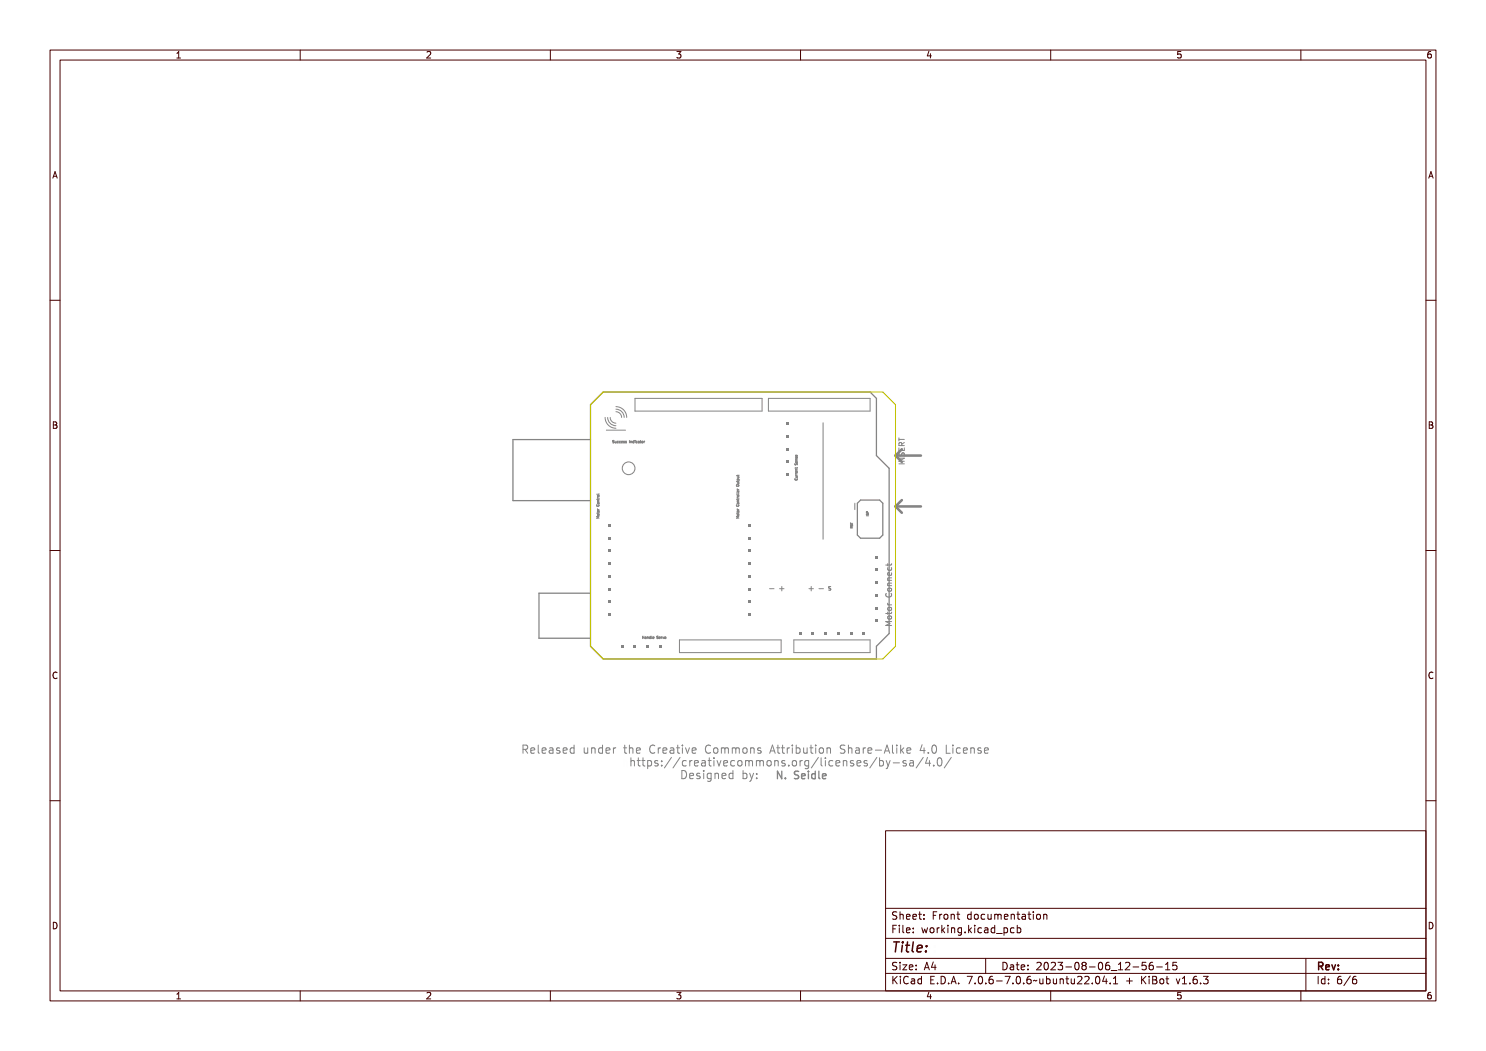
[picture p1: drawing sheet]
<svg xmlns="http://www.w3.org/2000/svg" width="297mm" height="210mm" viewBox="0 0 297 210" stroke-linecap="round" stroke-linejoin="round" font-family="sans-serif">
<defs><g id="words">
<text font-size="2.7" fill="#480000" x="178" y="190.3">Title:</text>
<g font-size="2.2" fill="#848484">
<text x="104.1" y="150.7">Released under the Creative Commons Attribution Share-Alike 4.0 License</text>
<text x="124.4" y="153.3">https://creativecommons.org/licenses/by-sa/4.0/</text>
<text x="135.8" y="155.8">Designed by:</text>
</g>
<text font-size="2" fill="#848484" x="154.9" y="155.8">N. Seidle</text>
<g font-size="2" fill="#480000">
<text x="178" y="183.7">Sheet: Front documentation</text>
<text x="178" y="186.5">File: working.kicad_pcb</text>
<text x="178" y="193.9">Size: A4</text>
<text x="178" y="196.6">KiCad E.D.A. 7.0.6-7.0.6~ubuntu22.04.1 + KiBot v1.6.3</text>
<text x="200" y="193.9">Date: 2023-08-06_12-56-15</text>
<text x="263" y="196.6">Id: 6/6</text>
<text x="263" y="193.9">Rev:</text>
</g>
<g font-size="1.7" fill="#480000">
<text x="35" y="11.7">1</text>
<text x="85" y="11.7">2</text>
<text x="135" y="11.7">3</text>
<text x="185" y="11.7">4</text>
<text x="235" y="11.7">5</text>
<text x="285" y="11.7">6</text>
<text x="10.5" y="35.7">A</text>
<text x="285.5" y="35.7">A</text>
<text x="10.5" y="85.6">B</text>
<text x="285.5" y="85.6">B</text>
<text x="10.5" y="135.7">C</text>
<text x="285.5" y="135.7">C</text>
<text x="10.5" y="185.6">D</text>
<text x="285.5" y="185.6">D</text>
<text x="35" y="199.7">1</text>
<text x="85" y="199.7">2</text>
<text x="135" y="199.7">3</text>
<text x="185" y="199.7">4</text>
<text x="235" y="199.7">5</text>
<text x="285" y="199.7">6</text>
</g>
<g font-size="1.6" fill="#848484">
<text x="153.5" y="118.2">- +</text>
<text x="161.3" y="118.2">+ -</text>
</g>
<text font-size="1" fill="#848484" x="165.4" y="118">S</text>
<g font-size=".7" fill="#848484">
<text x="122.3" y="88.5">Success Indicator</text>
<text x="119.8" y="103.7" transform="rotate(-90 119.8 103.7)">Motor Control</text>
<text x="147.7" y="103.7" transform="rotate(-90 147.7 103.7)">Motor Controller Output</text>
<text x="128.6" y="127.6">Handle Servo</text>
</g>
</g></defs>
<path d="M155 154.3h.2l.5 1.2v-1.2h.2v1.5h-.2l-.5-1.2v1.2h-.2zM156.5 155.5h.3v.3h-.3zM158.8 154.4l.5-.1 .2 .1v.2a.32 .32 0 0 0-.5-.1 .32 .32 0 0 0-.1 .4 .5 .5 0 0 1 .7 .6 .5 .5 0 0 1-.9 .3l-.1-.3a.35 .35 0 0 0 .5 .2 .35 .35 0 0 0 .1-.5 .47 .47 0 0 1-.5-.2 .47 .47 0 0 1 .1-.6zM160 154.8a.49 .49 0 0 1 .6-.1 .49 .49 0 0 1 .2 .6h-.8a.42 .42 0 0 0 .3 .4 .42 .42 0 0 0 .5-.1 .48 .48 0 0 1-.5 .2 .48 .48 0 0 1-.4-.2zM160.1 154.9l.4-.1 .1 .4h-.6zM161.2 154.7h.4v1h.4v.1h-.9v-.1h.4v-.9h-.3zM161.5 154.3h.1v.2h-.1zM162.4 154.8l.3-.1 .3 .1v-.5h.2v1.5h-.2v-.1a.46 .46 0 0 1-.7 0 .46 .46 0 0 1 0-.6zM162.5 154.9h.1a.4 .4 0 0 1 .4 .4 .4 .4 0 0 1-.4 .4l-.1-.3zM163.5 154.3h.5v1.2l.4 .1v.2l-.5-.1-.1-1.3h-.3zM164.8 154.8a.49 .49 0 0 1 .6-.1 .49 .49 0 0 1 .3 .6h-.8a.42 .42 0 0 0 .2 .4 .42 .42 0 0 0 .5-.1 .48 .48 0 0 1-.4 .2 .48 .48 0 0 1-.5-.2zM165 154.9l.3-.1 .2 .4h-.6z" fill="none" stroke="#848484" stroke-width=".27"/>
<g fill="none" stroke="#848484" stroke-width=".2">
<path d="M119.3 98.8l.5-.1v.2l-.5 .1zM119.4 99.9l.1 .1 .3-.1v.1l-.4 .2zM119.5 99.5l.3 .2h-.4zM122.4 88h.2l-.2 .1a.17 .17 0 0 1 .3 .1 .17 .17 0 0 1-.1 .2 .17 .17 0 0 1-.2 0l.2-.1-.2-.1zM122.8 88.1l.1 .3 .1-.3v.4h-.2zM123.2 88.2l.2-.1-.2 .2 .2 .2-.2-.1zM123.6 88.2l.2-.1-.2 .2 .2 .2-.2-.1zM124 88.2h.2v.1h-.2l.2 .1v.1a.19 .19 0 0 1-.3-.1 .19 .19 0 0 1 .1-.2zM124 88.2l.2 .1zM124.4 88.1h.2l-.2 .1 .2 .1-.1 .2h-.2l.2-.1zM124.8 88.1h.2l-.2 .1 .2 .1-.1 .2h-.2l.2-.1zM125.5 88h.3v.5h-.3z"/>
<path d="M125.9 88.1h.2l.1 .4-.2-.3-.1 .3zM126.3 88.2h.2l.1-.2v.5l-.3-.1zM126.7 88.1h.1l.2 .4h-.3l.1-.1zM126.8 88h.1M127.1 88.2l.2-.1-.2 .2 .2 .2-.2-.1zM127.5 88.1l.2 .1v.3h-.2v-.2l.2-.1zM127.9 88l.2 .1-.1 .1 .1 .3-.2-.1zM128.7 88.1h.2l-.1 .1-.1 .3zM147.2 98.8l.5-.1v.2l-.4 .1zM147.2 98.5l.5-.2v.2l-.4 .1zM147.3 96.9h.4l-.3 .1zM147.3 96.8h.4a.21 .21 0 0 1-.2 .3 .21 .21 0 0 1-.2-.3z"/>
<path d="M147.4 99.9v.1l.3-.1v.1l-.3 .2zM147.4 96v.1l.3-.1v.1l-.3 .2zM147.4 94.8v.1l.3-.1v.1l-.3 .2zM147.4 96.4h.3v.2h-.3l.3-.1zM147.4 95.2h.3v.2l-.3 .1 .3-.2zM147.4 99.5l.3 .2h-.3zM147.4 97.5l.3 .3h-.3zM147.4 97.9h.2v.3l.1-.3v.1a.18 .18 0 0 1-.1 .2 .18 .18 0 0 1-.2-.3zM147.4 95.6h.3v.2l.2 .1h-.5zM147.5 98v.2zM158.9 92.6l.1 .3 .1-.2M158.9 95.6a.22 .22 0 0 0 .2 .3 .22 .22 0 0 0 .2-.3"/>
<path d="M159 95.8a.17 .17 0 0 0 .2 .2 .17 .17 0 0 0 .1-.2 .22 .22 0 0 1-.1 .3 .22 .22 0 0 1-.2-.3zM159 92.7l.1 .2a.17 .17 0 0 1 .1-.2 .17 .17 0 0 1 .2 0 .17 .17 0 0 1-.1 .2v-.2a.17 .17 0 0 1-.2 .2 .17 .17 0 0 1-.1-.2zM159 92.4l.1-.2 .1 .2M159 95.2h.4M159 95h.4M159 94.8l.1 .2M159 93.4v.2M159 94.5l.1 .2M159 94.7h.4M159 94h.4M159 92.4h.1M159 92h.4"/>
<path d="M159.1 91.4v.2l.2-.2v.2M159.1 92.4h.2M159.1 92h.1M159.1 93.4v.2l.3-.2v.2l-.3 .1zM159.1 95.4h.3v.2l-.3 .1 .3-.2zM159.1 95l.3 .2h-.3zM159.1 94.6l.3 .2h-.3zM159.1 91.5l.1 .2 .2-.2v.3l-.1-.3-.2 .2zM159.1 93.9l.3-.1-.3 .2 .3 .1h-.3zM159.1 91.9h.3l-.3 .1 .3 .1h-.3zM159.1 94.2h.2v.3v-.3l.1 .1a.18 .18 0 0 1-.2 .2 .18 .18 0 0 1-.1-.3zM159.1 92.3l.2-.1v.3v-.2h.1a.18 .18 0 0 1-.2 .3 .18 .18 0 0 1-.1-.3z"/>
<path d="M159.1 91.1h.2v.2v-.2l.1 .1a.18 .18 0 0 1-.2 .2 .18 .18 0 0 1-.1-.3zM159.1 94.3l.1 .1zM159.1 92.3l.1 .2zM159.1 91.2l.1 .1zM159.1 92.7h.1M159.2 92.6l-.1 .1M159.2 92.6l.1 .1M159.2 92.6h.1M159.3 95.2h.1M159.3 91v.2h-.2v-.2l.1 .2M159.3 92.2l.1 .2M159.3 94.2v.2h-.2v-.2l.1 .2"/>
<path d="M159.3 95.2v.2h-.3M159.3 92.7h.1M159.4 92.7l-.1 .2M159.4 93.4l-.5 .1M159.4 91.8h-.3v.2M159.4 93.8h-.3v.2M159.4 92.4h-.1M179.7 92.7h1M179.7 91.6h1l-1 .6h1M179.7 89.5v.5h1v-.5M179.7 87.5v.6M179.7 87.8h1"/>
<path d="M179.7 90.5l.1 .5h.3l.2-.4 .2-.1 .2 .2v.4M179.8 92.3h.2v.3h.8v-.3h.1v.6h-.1v-.2h-.8v.2h-.2zM179.8 91.4h1.1v.2l-.9 .4h.9v.1h-1.1v-.2l.9-.3h-.9zM179.8 89.7h.2v.5h.3v-.5h.1v.5h.4v-.5h.1v.6h-1.1zM179.8 87.9h.2v.3h.9v.2h-.9v.3h-.2zM179.9 90.6l.1 .1a.2 .2 0 0 0 0 .3 .2 .2 0 0 0 .3-.1 .33 .33 0 0 1 .3-.3 .33 .33 0 0 1 .3 .2 .33 .33 0 0 1-.2 .4v-.1a.25 .25 0 0 0 .1-.3 .25 .25 0 0 0-.4-.1 .25 .25 0 0 0 0 .4 .34 .34 0 0 1-.5 0 .34 .34 0 0 1 0-.5zM179.9 88.9h.3l.2 .2 .5-.4v.2l-.5 .3v.2h.5v.1h-1.1zM180 89.1h.3v.3h-.3zM180.2 89.7v.3M180.2 89v-.5h-.4l-.1 .5h1M180.7 88.4l-.5 .4M119.3 103.4h.5h-.4l.2 .1-.2 .1 .4 .1h-.5l.3-.2z"/>
<path d="M119.3 101h.1a.18 .18 0 0 0 .2 .3 .17 .17 0 0 0 .1-.3 .22 .22 0 0 1-.2 .4 .22 .22 0 0 1-.2-.4zM119.4 102.6l.1 .2 .3-.2v.2l-.4 .1zM119.5 101.8l.3 .3h-.4zM119.5 100.3h.3l-.3 .1 .3 .1h-.4zM147.3 103.4h.4h-.4l.3 .1-.3 .1 .4 .1h-.4l.2-.2zM147.3 101a.18 .18 0 0 0 .2 .3 .18 .18 0 0 0 .2-.3 .22 .22 0 0 1-.2 .4 .22 .22 0 0 1-.2-.4zM147.4 102.6v.2l.3-.2v.2l-.3 .1zM147.4 101.8l.3 .3h-.3zM147.4 100.3h.3l-.3 .1 .3 .1h-.3zM163.7 117.6h.9M170 104.5v.2M170 104.6h.4"/>
<path d="M170 104.8l.1 .3M170 104.6l.5 .2h-.4l-.1 .1zM170.1 105l.1 .2a.16 .16 0 0 1 .2-.2 .16 .16 0 0 1 .1 .2l-.2-.2a.16 .16 0 0 1-.1 .3 .16 .16 0 0 1-.1-.3zM170.1 105.1h.1M170.1 105.4l.4-.1-.2 .2 .2 .1h-.5zM170.1 105.1l.2-.3 .1 .3M170.1 105.4l.1 .1h-.1zM170.2 105.3h-.2v.2h.4M170.2 105.3h.1M170.2 105.3v.2M170.4 105.2l-.2 .2M173.2 103.1h.4"/>
<path d="M173.2 102.6v.3l.3-.3M173.2 102.3v.2h.4M173.2 102.2v.1M173.2 102.2l.2 .1v.2M173.2 102.9h.4v.3h-.4zM173.2 102.6l.2 .2a.16 .16 0 0 1 .1-.2 .16 .16 0 0 1 .1 .2l-.1-.2a.16 .16 0 0 1-.2 .2 .16 .16 0 0 1-.1-.2zM173.3 102.3l.1-.1 .2 .3h-.4zM173.3 102.3l.1 .1h-.1zM173.5 102.6h.1M173.5 102.6l.1 .3M177.1 118.6a.52 .52 0 0 0 .5 .7 .52 .52 0 0 0 .5-.7M177.2 118.9h.2a.4 .4 0 0 0 .4 .5 .4 .4 0 0 0 .3-.5h.2a.55 .55 0 0 1-.5 .7 .55 .55 0 0 1-.6-.7z"/>
<path d="M177.4 112.6v.5M177.4 117h.8M177.4 116h.8M177.5 113.4l-.1 .3 .2 .3 .5-.1v-.5M177.5 113.3h.1v.3h.5l.2-.3v.3l-.1 .1-.6 .1-.1 .2v-.2h-.3v-.2h.3zM177.5 117.6h.6v.4l-.6 .1-.1-.2zM177.5 114.2h.2a.31 .31 0 0 0 0 .4 .31 .31 0 0 0 .4 0 .31 .31 0 0 0 .1-.4h.1a.44 .44 0 0 1-.4 .7 .44 .44 0 0 1-.4-.7zM177.6 117.1l.7-.1v.2h-.6l-.1 .1 .2 .2h.5v.2h-.8l.1-.2-.1-.1zM177.6 116.2l.7-.1v.1h-.6l-.1 .2 .2 .2h.5v.1h-.8l.1-.1-.1-.2zM177.6 115.2l.4-.1v.6a.33 .33 0 0 0 .3-.2 .33 .33 0 0 0-.1-.4 .43 .43 0 0 1 0 .7 .43 .43 0 0 1-.6 0 .43 .43 0 0 1 0-.6zM177.7 115.3h.1v.4l-.2-.1zM177.7 118.1l.5 .1a.29 .29 0 0 1-.3 .3 .29 .29 0 0 1-.2-.4z"/>
<path d="M178.1 114.5l.1 .3-.2 .2-.5-.1v-.4l.2-.1 .1 .6M178.2 115.5h-.7v.5M178.2 116.5l-.7 .1v.4M178.2 112.6l-.2 .3h-1M128.6 127.1l.1 .2h.2v-.2v.5v-.2h-.2l-.1 .2zM129 127.2l.3 .1v.3h-.3v-.2h.2zM129.4 127.2l.3 .1v.3l-.1-.3-.2 .3zM129.8 127.3h.2l.1-.2v.5h-.3zM130.2 127.1h.1l.2 .5h-.2zM130.6 127.3h.2l.1 .1h-.3l.3 .1-.1 .1a.19 .19 0 0 1-.2-.1 .19 .19 0 0 1 0-.2zM130.7 127.3l.1 .1zM131.4 127.1h.2l-.2 .2a.17 .17 0 0 1 .2 0 .17 .17 0 0 1 0 .3 .17 .17 0 0 1-.2-.1h.2l-.2-.2z"/>
<path d="M131.8 127.3h.2l.1 .1h-.3l.2 .1v.1a.19 .19 0 0 1-.3-.1 .19 .19 0 0 1 .1-.2zM131.8 127.3l.2 .1zM132.2 127.2h.3l-.2 .1v.3zM132.5 127.2l.2 .3 .1-.3-.1 .4zM177.2 124.5h1.1v.1h-1l.6 .2v.1l-.6 .2h1v.2h-1.1v-.2l.6-.2-.6-.2zM177.4 120.5l.2 .4M177.4 122.3v.5M177.4 120.9h.8M177.5 122.7h.1v.3h.5l.2-.3v.3l-.1 .1h-.6l-.1 .3v-.3h-.3v-.1h.3zM177.5 120.7h.2a.28 .28 0 0 0-.1 .3 .28 .28 0 0 0 .3 .2h.4v.1h-.8v-.1h.2l-.2-.2zM177.5 123.1h.6v.5h-.6l-.1-.1zM177.5 121.4h.6v.5h-.6l-.1-.1z"/>
<path d="M177.7 123.8h.5a.29 .29 0 0 1-.3 .3 .29 .29 0 0 1-.2-.3zM177.7 121.9h.5a.29 .29 0 0 1-.3 .4 .29 .29 0 0 1-.2-.4zM178.2 124.2h-1.2l.9 .4-.9 .4h1.2M178.2 122.3l-.2 .3h-1M104.2 149.1a.8 .8 0 0 1 1 .3v.3l-.3 .3 .5 .7h-.3l-.2-.5-.3-.1h-.2v.6h-.2zM104.4 149.3h.2a.29 .29 0 0 1 .4 .3 .29 .29 0 0 1-.3 .3h-.3zM105.6 149.7a.53 .53 0 0 1 .7-.1 .53 .53 0 0 1 .2 .6h-.8a.46 .46 0 0 0 .3 .4 .46 .46 0 0 0 .5-.1v.2a.66 .66 0 0 1-.9-.1 .66 .66 0 0 1 0-.9zM105.8 149.8l.4-.1 .2 .3h-.7zM106.8 149.1h.6v1.3l.4 .2v.1l-.5-.1-.1-1.4h-.4zM108.3 149.7a.53 .53 0 0 1 .6-.1 .53 .53 0 0 1 .3 .6h-.9a.46 .46 0 0 0 .3 .4 .46 .46 0 0 0 .5-.1v.2a.66 .66 0 0 1-.9-.1 .66 .66 0 0 1 .1-.9zM108.4 149.8l.4-.1 .2 .3h-.7zM109.5 149.6l.2-.1a.49 .49 0 0 1 .7 .5v.7h-.2v-.2a.42 .42 0 0 1-.5 .3 .42 .42 0 0 1-.2-.6 .42 .42 0 0 1 .5-.2h.2a.38 .38 0 0 0-.3-.4 .38 .38 0 0 0-.4 .2z"/>
<path d="M109.7 150.2l.5-.1a.34 .34 0 0 1-.1 .4 .34 .34 0 0 1-.4 0zM111 149.6l.5-.1 .1 .1v.1a.27 .27 0 0 0-.4 0 .27 .27 0 0 0-.1 .3 .41 .41 0 0 1 .6 .3 .41 .41 0 0 1-.5 .5l-.4-.1v-.2a.33 .33 0 0 0 .4 .1 .33 .33 0 0 0 .2-.3 .46 .46 0 0 1-.4-.2 .46 .46 0 0 1 0-.5zM112.2 149.7a.53 .53 0 0 1 .7-.1 .53 .53 0 0 1 .2 .6h-.8a.46 .46 0 0 0 .3 .4 .46 .46 0 0 0 .5-.1v.2a.66 .66 0 0 1-.9-.1 .66 .66 0 0 1 0-.9zM112.4 149.8l.3-.1 .2 .3h-.6zM113.5 149.7l.3-.2 .4 .2v-.6h.1v1.6h-.1v-.1a.5 .5 0 0 1-.7 0 .5 .5 0 0 1-.1-.7zM113.6 149.8l.1-.1a.43 .43 0 0 1 .5 .4 .43 .43 0 0 1-.5 .5l-.1-.3zM116.1 149.5h.2v.9l.2 .2 .3-.2v-.9h.2v1.2h-.2v-.2a.38 .38 0 0 1-.5 .2 .38 .38 0 0 1-.2-.4zM117.4 149.5h.2v.2a.39 .39 0 0 1 .5-.2 .39 .39 0 0 1 .2 .5v.7h-.2v-.9l-.2-.1-.3 .2v.8h-.2zM118.7 149.7l.4-.2 .3 .2v-.6h.2v1.6h-.2v-.1a.5 .5 0 0 1-.7 0 .5 .5 0 0 1-.1-.7zM118.9 149.8l.1-.1a.43 .43 0 0 1 .4 .4 .43 .43 0 0 1-.4 .5l-.2-.3zM120.1 149.7a.53 .53 0 0 1 .6-.1 .53 .53 0 0 1 .3 .6h-.9a.46 .46 0 0 0 .3 .4 .46 .46 0 0 0 .5-.1v.2a.66 .66 0 0 1-.8-.1 .66 .66 0 0 1 0-.9zM120.3 149.8l.3-.1 .2 .3h-.7z"/>
<path d="M121.5 149.5h.2v.3a.33 .33 0 0 1 .3-.3 .33 .33 0 0 1 .3 .3 .39 .39 0 0 0-.4-.1 .39 .39 0 0 0-.2 .4v.6h-.2zM124.2 149.2h.2v.3h.4v.2h-.4v.7l.4 .2v.1h-.2a.33 .33 0 0 1-.4-.4v-.6h-.3v-.2h.3zM124.6 151.6h.2v.6a.39 .39 0 0 1 .5-.1 .39 .39 0 0 1 .2 .4v.8h-.2v-.9l-.2-.2-.3 .2v.9h-.2zM125.3 149.1h.2v.6a.39 .39 0 0 1 .4-.2 .39 .39 0 0 1 .3 .5v.7h-.2v-.9l-.3-.1-.2 .2v.8h-.2zM126.1 151.7h.2v.4h.5v.1h-.5l.1 .8 .4 .1v.2h-.3a.33 .33 0 0 1-.4-.4v-.7h-.3v-.1h.3zM126.6 149.7a.53 .53 0 0 1 .7-.1 .53 .53 0 0 1 .2 .6h-.8a.46 .46 0 0 0 .3 .4 .46 .46 0 0 0 .5-.1v.2a.66 .66 0 0 1-.9-.1 .66 .66 0 0 1 0-.9zM126.8 149.8l.4-.1 .1 .3h-.6zM127.5 151.7h.2v.4h.4v.1h-.4v.9h.4v.2h-.2a.33 .33 0 0 1-.4-.4v-.7h-.4v-.1h.4zM128.5 152.1h.2v.1a.5 .5 0 0 1 .7 0 .5 .5 0 0 1 .1 .7 .42 .42 0 0 1-.3 .4 .42 .42 0 0 1-.5-.2v.6h-.2zM128.9 152.2a.43 .43 0 0 1 .4 .5 .43 .43 0 0 1-.4 .4l-.2-.4zM129.3 149.3a.44 .44 0 0 1 .5-.2 .44 .44 0 0 1 .3 .3 .47 .47 0 0 0-.6 0 .47 .47 0 0 0-.1 .5 .47 .47 0 0 0 .1 .6 .47 .47 0 0 0 .6-.1 .47 .47 0 0 1-.5 .4 .47 .47 0 0 1-.4-.4v-.7zM130 152.1h.5h.2l-.1 .2a.27 .27 0 0 0-.4-.1 .27 .27 0 0 0-.1 .3 .41 .41 0 0 1 .6 .3 .41 .41 0 0 1-.5 .5l-.4-.1v-.2a.33 .33 0 0 0 .4 .1 .33 .33 0 0 0 .3-.3 .46 .46 0 0 1-.5-.2 .46 .46 0 0 1 0-.5z"/>
<path d="M130.7 149.5h.2v.3a.33 .33 0 0 1 .3-.3 .33 .33 0 0 1 .3 .3 .39 .39 0 0 0-.4-.1 .39 .39 0 0 0-.2 .4v.6h-.2zM131.5 152.1h.2v.4h-.2zM131.5 152.9h.2v.4h-.2zM131.9 149.7a.53 .53 0 0 1 .6-.1 .53 .53 0 0 1 .3 .6h-.9a.46 .46 0 0 0 .4 .4 .46 .46 0 0 0 .5-.1v.2a.66 .66 0 0 1-.9-.1 .66 .66 0 0 1 0-.9zM132.1 149.8l.3-.1 .2 .3h-.6zM133.2 149.6l.2-.1a.49 .49 0 0 1 .7 .5v.7h-.2v-.2a.42 .42 0 0 1-.6 .3 .42 .42 0 0 1-.2-.6 .42 .42 0 0 1 .5-.2h.3a.38 .38 0 0 0-.3-.4 .38 .38 0 0 0-.4 .2zM133.2 151.7h.2l-.8 1.8h-.2zM133.4 150.2l.5-.1a.34 .34 0 0 1-.2 .4 .34 .34 0 0 1-.4 0zM134.5 151.7h.2l-.8 1.8h-.2zM134.7 149.2h.2v.3h.4v.2h-.4v.7l.4 .2v.1h-.2a.33 .33 0 0 1-.4-.4v-.6h-.3v-.2h.3zM135.2 152.2a.42 .42 0 0 1 .5-.2 .42 .42 0 0 1 .3 .3 .43 .43 0 0 0-.6 .1 .43 .43 0 0 0 0 .6 .43 .43 0 0 0 .6 0 .44 .44 0 0 1-.4 .3 .44 .44 0 0 1-.5-.3v-.5zM135.8 149.5h.5v1.1h.4v.1h-1v-.1h.4v-.9h-.3z"/>
<path d="M135.9 154.2a.82 .82 0 0 1 1.1 .8 .82 .82 0 0 1-1.1 .8zM136.1 149.1h.2v.2h-.2zM136.2 154.4a.62 .62 0 0 1 .6 .6 .62 .62 0 0 1-.6 .6zM136.6 152.1h.2v.2a.33 .33 0 0 1 .3-.3 .33 .33 0 0 1 .3 .3 .39 .39 0 0 0-.4 0 .39 .39 0 0 0-.2 .4v.6h-.2zM137 149.5h.2l.3 1 .4-1h.2l-.5 1.2h-.2zM137.4 154.8a.53 .53 0 0 1 .6-.2 .53 .53 0 0 1 .3 .7h-.9a.46 .46 0 0 0 .3 .4 .46 .46 0 0 0 .6-.1v.1a.66 .66 0 0 1-.9-.1 .66 .66 0 0 1 0-.8zM137.6 154.8h.3l.2 .3h-.6zM137.8 152.2a.53 .53 0 0 1 .6-.1 .53 .53 0 0 1 .3 .6h-.9a.46 .46 0 0 0 .3 .4 .46 .46 0 0 0 .5-.1v.2a.66 .66 0 0 1-.8-.1 .66 .66 0 0 1 0-.9zM137.9 152.3l.4-.1 .2 .4h-.7zM138.5 149.7a.53 .53 0 0 1 .6-.1 .53 .53 0 0 1 .3 .6h-.9a.46 .46 0 0 0 .3 .4 .46 .46 0 0 0 .5-.1v.2a.66 .66 0 0 1-.9-.1 .66 .66 0 0 1 .1-.9zM138.6 149.8l.4-.1 .2 .3h-.7zM138.8 154.7l.5-.1 .2 .1-.1 .1a.27 .27 0 0 0-.4-.1 .27 .27 0 0 0-.1 .3 .41 .41 0 0 1 .6 .3 .41 .41 0 0 1-.5 .5h-.3v-.2a.33 .33 0 0 0 .3 .1 .33 .33 0 0 0 .3-.3 .46 .46 0 0 1-.5-.2 .46 .46 0 0 1 0-.5z"/>
<path d="M139 152.1h.2a.49 .49 0 0 1 .7 .5v.7h-.2v-.2a.42 .42 0 0 1-.5 .2 .42 .42 0 0 1-.2-.5 .42 .42 0 0 1 .5-.3h.2a.38 .38 0 0 0-.2-.3 .38 .38 0 0 0-.5 .1zM139.2 152.7h.5a.34 .34 0 0 1-.1 .4 .34 .34 0 0 1-.4-.1zM140 154.6h.5v1h.4v.2h-1v-.2h.4v-.8h-.3zM140.3 154.1h.2v.3h-.2zM140.6 151.7h.2v.4h.4v.1h-.4v.9h.4v.2h-.2a.33 .33 0 0 1-.4-.4v-.7h-.3v-.1h.3zM141.1 149.3a.44 .44 0 0 1 .5-.2 .44 .44 0 0 1 .3 .3 .47 .47 0 0 0-.6 0 .47 .47 0 0 0-.1 .5 .47 .47 0 0 0 .1 .6 .47 .47 0 0 0 .6-.1 .47 .47 0 0 1-.4 .4 .47 .47 0 0 1-.5-.4v-.7zM141.3 154.8l.3-.2 .4 .2v-.2h.2v1.1a.54 .54 0 0 1-.3 .5 .54 .54 0 0 1-.6 0v-.2a.4 .4 0 0 0 .5 .1 .4 .4 0 0 0 .2-.5 .49 .49 0 0 1-.7 .1 .49 .49 0 0 1-.1-.7zM141.5 154.9l.1-.1a.42 .42 0 0 1 .4 .4 .42 .42 0 0 1-.4 .4l-.2-.2zM141.7 152.1h.5v1h.4v.2h-1v-.2h.4v-.9h-.3zM142 151.6h.2v.3h-.2zM142.4 149.7a.57 .57 0 0 1 .9 .4 .57 .57 0 0 1-.9 .5l-.1-.5zM142.5 149.8l.1-.1a.43 .43 0 0 1 .5 .4 .43 .43 0 0 1-.5 .5l-.1-.3z"/>
<path d="M142.6 154.6h.2v.2a.39 .39 0 0 1 .4-.2 .39 .39 0 0 1 .3 .5v.7h-.2l-.1-1-.4 .1v.9h-.2zM142.9 152.1h.2l.3 1 .3-1h.3l-.5 1.2h-.2zM143.5 149.5l.2 .1 .3-.1 .1 .1 .4-.1 .1 1.2h-.1l-.1-.9-.1-.1-.1 .1v.9h-.2v-.9l-.1-.1-.2 .1v.9h-.2zM144 154.8a.53 .53 0 0 1 .6-.2 .53 .53 0 0 1 .3 .7h-.9a.46 .46 0 0 0 .3 .4 .46 .46 0 0 0 .5-.1v.1a.66 .66 0 0 1-.9-.1 .66 .66 0 0 1 .1-.8zM144.1 154.8h.4l.2 .3h-.7zM144.3 152.2a.53 .53 0 0 1 .7-.1 .53 .53 0 0 1 .2 .6h-.8a.46 .46 0 0 0 .3 .4 .46 .46 0 0 0 .5-.1v.2a.66 .66 0 0 1-.9-.1 .66 .66 0 0 1 0-.9zM144.5 152.3l.4-.1 .1 .4h-.6zM144.9 149.5l.1 .1 .3-.1 .2 .1 .3-.1 .1 1.2h-.1v-.9l-.2-.1-.1 .1v.9h-.2v-.9l-.1-.1-.2 .1v.9h-.1zM145.2 154.7l.4-.1 .3 .2v-.7h.2v1.7h-.2v-.1a.5 .5 0 0 1-.7 0 .5 .5 0 0 1-.1-.7zM145.4 154.9l.1-.1a.43 .43 0 0 1 .4 .4 .43 .43 0 0 1-.4 .4l-.2-.2zM145.7 152.2a.42 .42 0 0 1 .5-.2 .42 .42 0 0 1 .3 .3 .43 .43 0 0 0-.6 .1 .43 .43 0 0 0 0 .6 .43 .43 0 0 0 .6 0 .44 .44 0 0 1-.4 .3 .44 .44 0 0 1-.5-.3v-.5zM146.3 149.7a.57 .57 0 0 1 .9 .4 .57 .57 0 0 1-.9 .5l-.1-.5z"/>
<path d="M146.5 149.8l.1-.1a.43 .43 0 0 1 .4 .4 .43 .43 0 0 1-.4 .5l-.2-.3zM147 152.2a.57 .57 0 0 1 .9 .5 .57 .57 0 0 1-.9 .4l-.2-.4zM147.1 152.3l.1-.1a.43 .43 0 0 1 .4 .5 .43 .43 0 0 1-.4 .4l-.1-.2zM147.6 149.5h.2v.2a.39 .39 0 0 1 .4-.2 .39 .39 0 0 1 .3 .5v.7h-.2v-.9l-.2-.1-.3 .2v.8h-.2zM147.8 154.1h.2v.7a.58 .58 0 0 1 .9 .3 .58 .58 0 0 1-.7 .7l-.2-.1v.1h-.2zM148.1 154.9l.1-.1a.43 .43 0 0 1 .4 .4 .43 .43 0 0 1-.4 .4l-.2-.2zM148.1 152.1l.2 .1 .3-.1 .1 .1 .4-.1 .1 1.2h-.2v-.9l-.1-.2-.1 .2-.1 .9h-.1v-.9l-.2-.2-.1 .2v.9h-.2zM149 149.6l.5-.1 .2 .1-.1 .1a.27 .27 0 0 0-.3 0 .27 .27 0 0 0-.1 .3 .41 .41 0 0 1 .5 .3 .41 .41 0 0 1-.4 .5l-.4-.1v-.2a.33 .33 0 0 0 .4 .1 .33 .33 0 0 0 .2-.3 .46 .46 0 0 1-.5-.2 .46 .46 0 0 1 0-.5zM149 154.6h.2l.4 .9 .3-.9h.3l-.4 .8a.74 .74 0 0 1-.7 .9l.4-.5zM149.4 152.1l.2 .1 .3-.1 .1 .1 .4-.1 .1 1.2h-.2v-.9l-.1-.2-.1 .2v.9h-.2v-.9l-.2-.2-.1 .2v.9h-.2zM150.8 154.7h.2v.3h-.2zM150.8 155.5h.2v.3h-.2z"/>
<path d="M150.9 152.2a.57 .57 0 0 1 .9 .5 .57 .57 0 0 1-.9 .4l-.1-.4zM151.1 152.3v-.1a.43 .43 0 0 1 .5 .5 .43 .43 0 0 1-.5 .4l-.1-.2zM151.8 149.1h.3l.5 1.6h-.2l-.2-.4h-.5l-.1 .4h-.3zM152 149.3l.2 .8h-.5zM152.1 152.1h.2v.1a.39 .39 0 0 1 .5-.1 .39 .39 0 0 1 .3 .4v.8h-.2l-.1-.9-.2-.2-.2 .2-.1 .9h-.2zM153.1 149.2h.2v.3h.4v.2h-.4v.8l.4 .1v.1h-.2a.33 .33 0 0 1-.4-.4v-.6h-.3v-.2h.3zM153.6 152.1h.5h.2l-.1 .2a.27 .27 0 0 0-.3-.1 .27 .27 0 0 0-.2 .3 .41 .41 0 0 1 .6 .3 .41 .41 0 0 1-.4 .5l-.4-.1v-.2a.33 .33 0 0 0 .4 .1 .33 .33 0 0 0 .2-.3 .46 .46 0 0 1-.5-.2 .46 .46 0 0 1 0-.5zM154.4 149.2h.2v.3h.4v.2h-.4v.8l.4 .1v.1h-.2a.33 .33 0 0 1-.4-.4v-.6h-.3v-.2h.3zM155.1 152.9h.2v.4h-.2zM155.6 149.5h.2v.3a.33 .33 0 0 1 .4-.3 .33 .33 0 0 1 .3 .3 .39 .39 0 0 0-.5-.1 .39 .39 0 0 0-.2 .4v.6h-.2zM156.1 152.2a.57 .57 0 0 1 1 .5 .57 .57 0 0 1-1 .4l-.1-.4zM156.3 152.3l.1-.1a.43 .43 0 0 1 .4 .5 .43 .43 0 0 1-.4 .4l-.2-.2z"/>
<path d="M156.8 149.5h.5v1.1h.4v.1h-1v-.1h.4v-.9h-.3zM157.1 149.1h.2v.2h-.2zM157.6 152.1h.2v.2a.33 .33 0 0 1 .3-.3 .33 .33 0 0 1 .3 .3 .39 .39 0 0 0-.4 0 .39 .39 0 0 0-.2 .4v.6h-.2zM158.1 149.1h.2v.6a.58 .58 0 0 1 .8 .4 .58 .58 0 0 1-.6 .6l-.2-.1v.1h-.2zM158.3 149.8l.1-.1a.43 .43 0 0 1 .4 .4 .43 .43 0 0 1-.4 .5l-.1-.3zM158.7 152.2l.4-.2 .3 .2v-.1h.2v1.1a.54 .54 0 0 1-.3 .5 .54 .54 0 0 1-.5 0v-.2a.4 .4 0 0 0 .4 0 .4 .4 0 0 0 .2-.4 .49 .49 0 0 1-.7 .1 .49 .49 0 0 1-.1-.7zM158.9 152.3l.1-.1a.42 .42 0 0 1 .4 .5 .42 .42 0 0 1-.4 .4l-.1-.2zM159.4 149.5h.2v.9l.2 .2 .3-.2v-.9h.2v1.2h-.2v-.2a.38 .38 0 0 1-.5 .2 .38 .38 0 0 1-.2-.4zM160.8 151.7h.2l-.9 1.8h-.2zM160.9 149.2h.2v.3h.5v.2h-.5l.1 .7 .4 .2v.1h-.3a.33 .33 0 0 1-.4-.4v-.6h-.3v-.2h.3zM161.3 151.6h.5v1.3l.4 .2v.2l-.5-.1-.1-1.5h-.3zM162.1 149.5h.5v1.1h.4v.1h-1v-.1h.4v-.9h-.3z"/>
<path d="M162.4 149.1h.2v.2h-.2zM162.7 152.1h.5v1h.4v.2h-1v-.2h.4v-.9h-.3zM163 151.6h.2v.3h-.2zM163.4 149.7a.57 .57 0 0 1 .9 .4 .57 .57 0 0 1-.9 .5l-.1-.5zM163.5 149.8l.1-.1a.43 .43 0 0 1 .5 .4 .43 .43 0 0 1-.5 .5l-.1-.3zM164.1 152.2a.42 .42 0 0 1 .4-.2 .42 .42 0 0 1 .4 .3 .43 .43 0 0 0-.6 .1 .43 .43 0 0 0 0 .6 .43 .43 0 0 0 .6 0 .44 .44 0 0 1-.4 .3 .44 .44 0 0 1-.5-.3v-.5zM164.6 149.5h.2v.2a.39 .39 0 0 1 .5-.2 .39 .39 0 0 1 .2 .5v.7h-.2v-.9l-.2-.1-.3 .2v.8h-.2zM165.3 152.2a.53 .53 0 0 1 .7-.1 .53 .53 0 0 1 .2 .6h-.8a.46 .46 0 0 0 .3 .4 .46 .46 0 0 0 .5-.1v.2a.66 .66 0 0 1-.9-.1 .66 .66 0 0 1 0-.9zM165.5 152.3l.4-.1 .1 .4h-.6zM166.6 152.1h.2v.1a.39 .39 0 0 1 .5-.1 .39 .39 0 0 1 .2 .4v.8h-.2v-.9l-.2-.2-.3 .2v.9h-.2zM167.3 149.2l.6-.1 .2 .1v.2a.34 .34 0 0 0-.5-.1 .34 .34 0 0 0-.1 .5 .54 .54 0 0 1 .7 .6 .54 .54 0 0 1-.9 .3l-.1-.3a.37 .37 0 0 0 .6 .2 .37 .37 0 0 0 .1-.5 .51 .51 0 0 1-.6-.3 .51 .51 0 0 1 0-.6zM168 152.1h.5h.2l-.1 .2a.27 .27 0 0 0-.3-.1 .27 .27 0 0 0-.1 .3 .41 .41 0 0 1 .5 .3 .41 .41 0 0 1-.4 .5l-.4-.1v-.2a.33 .33 0 0 0 .4 .1 .33 .33 0 0 0 .2-.3 .46 .46 0 0 1-.4-.2 .46 .46 0 0 1-.1-.5z"/>
<path d="M168.6 149.1h.2v.6a.39 .39 0 0 1 .4-.2 .39 .39 0 0 1 .3 .5v.7h-.2v-.9l-.2-.1-.3 .2v.8h-.2zM169.3 152.2a.53 .53 0 0 1 .6-.1 .53 .53 0 0 1 .3 .6h-.9a.46 .46 0 0 0 .3 .4 .46 .46 0 0 0 .5-.1v.2a.66 .66 0 0 1-.8-.1 .66 .66 0 0 1 0-.9zM169.4 152.3l.4-.1 .2 .4h-.7zM169.9 149.6l.2-.1a.49 .49 0 0 1 .7 .5v.7h-.2v-.2a.42 .42 0 0 1-.5 .3 .42 .42 0 0 1-.3-.6 .42 .42 0 0 1 .5-.2h.3a.38 .38 0 0 0-.3-.4 .38 .38 0 0 0-.4 .2zM170.1 150.2l.5-.1a.34 .34 0 0 1-.1 .4 .34 .34 0 0 1-.5 0zM170.7 152.1h.5h.1v.2a.27 .27 0 0 0-.4-.1 .27 .27 0 0 0-.1 .3 .41 .41 0 0 1 .6 .3 .41 .41 0 0 1-.5 .5l-.4-.1v-.2a.33 .33 0 0 0 .4 .1 .33 .33 0 0 0 .2-.3 .46 .46 0 0 1-.4-.2 .46 .46 0 0 1 0-.5zM171.4 149.5h.2v.3a.33 .33 0 0 1 .3-.3 .33 .33 0 0 1 .3 .3 .39 .39 0 0 0-.4-.1 .39 .39 0 0 0-.2 .4v.6h-.2zM172.6 151.7h.2l-.9 1.8h-.2zM172.6 149.7a.53 .53 0 0 1 .6-.1 .53 .53 0 0 1 .3 .6h-.9a.46 .46 0 0 0 .3 .4 .46 .46 0 0 0 .5-.1v.2a.66 .66 0 0 1-.8-.1 .66 .66 0 0 1 0-.9zM172.8 149.8l.3-.1 .2 .3h-.7zM173.1 151.6h.2v.6a.58 .58 0 0 1 .9 .4 .58 .58 0 0 1-.6 .7l-.3-.2v.2h-.2zM173.4 152.3l.1-.1a.43 .43 0 0 1 .4 .5 .43 .43 0 0 1-.4 .4l-.1-.2z"/>
<path d="M174 150h.6v.2h-.6zM174.4 152.1h.2l.3 .9 .4-.9h.2l-.3 .8a.74 .74 0 0 1-.8 .8l.4-.5zM175.5 149.1h.2l.5 1.6h-.2l-.1-.4h-.6l-.1 .4h-.2zM175.6 149.3l.2 .8h-.4zM175.9 152.6h.6v.2h-.6zM176.4 149.1h.5v1.3l.4 .2v.1l-.5-.1-.1-1.4h-.3zM177.2 152.1h.5h.2l-.1 .2a.27 .27 0 0 0-.3-.1 .27 .27 0 0 0-.1 .3 .41 .41 0 0 1 .5 .3 .41 .41 0 0 1-.4 .5l-.4-.1v-.2a.33 .33 0 0 0 .4 .1 .33 .33 0 0 0 .2-.3 .46 .46 0 0 1-.5-.2 .46 .46 0 0 1 0-.5zM177.8 149.5h.5v1.1h.4v.1h-1v-.1h.4v-.9h-.3zM178.1 149.1h.2v.2h-.2zM178.4 152.1h.2a.49 .49 0 0 1 .7 .5v.7h-.2v-.2a.42 .42 0 0 1-.5 .2 .42 .42 0 0 1-.3-.5 .42 .42 0 0 1 .6-.3h.2a.38 .38 0 0 0-.3-.3 .38 .38 0 0 0-.4 .1zM178.6 152.7h.5a.34 .34 0 0 1-.1 .4 .34 .34 0 0 1-.5-.1zM179.1 149.1h.2v.9l.5-.5h.3l-.5 .5 .5 .7h-.2l-.4-.6-.2 .1v.5h-.2z"/>
<path d="M180.4 151.7h.2l-.8 1.8h-.2zM180.5 149.7a.53 .53 0 0 1 .6-.1 .53 .53 0 0 1 .3 .6h-.9a.46 .46 0 0 0 .3 .4 .46 .46 0 0 0 .5-.1v.2a.66 .66 0 0 1-.9-.1 .66 .66 0 0 1 .1-.9zM180.6 149.8l.4-.1 .2 .3h-.7zM181.6 151.7h.2v1h.2v.2h-.2v.4h-.2v-.4h-.7zM181.6 151.9v.8h-.5zM182.6 152.9h.3v.4h-.3zM183.6 149.1h.2v1.1h.2v.1h-.2v.4h-.2v-.4h-.7zM183.6 149.3v.9h-.5zM183.8 151.7a.57 .57 0 0 1 .7 .1 .57 .57 0 0 1 .1 .7 .57 .57 0 0 1-.5 .8 .57 .57 0 0 1-.5-.8zM184 151.9a.63 .63 0 0 1 .4 .9l-.2 .3a.62 .62 0 0 1-.4-1zM184.6 150.4h.3v.3h-.3zM185.7 151.7h.2l-.8 1.8h-.2z"/>
<path d="M185.8 149.2a.57 .57 0 0 1 .7 .1 .57 .57 0 0 1 .1 .6 .57 .57 0 0 1-.5 .9 .57 .57 0 0 1-.5-.9zM186 149.3a.63 .63 0 0 1 .3 1l-.1 .2a.62 .62 0 0 1-.4-.9zM186.6 152.9v.2M187.6 151.5a1.09 1.09 0 0 0 .1 1.6 .89 .89 0 0 0 .7-.7 .89 .89 0 0 0-.4-.9M188.3 149.1h.2v1.4h.8v.2h-1zM189.6 149.5h.5v1.1h.4v.1h-.9v-.1h.3v-.9h-.3zM189.9 149.1h.2v.2h-.2zM190.1 151.3l-1.4 2.1M191 149.7a.42 .42 0 0 1 .5-.2 .42 .42 0 0 1 .3 .3 .43 .43 0 0 0-.6 0 .43 .43 0 0 0 0 .6 .43 .43 0 0 0 .6 .1 .44 .44 0 0 1-.4 .3 .44 .44 0 0 1-.4-.3l-.1-.6zM192.3 149.7a.53 .53 0 0 1 .6-.1 .53 .53 0 0 1 .3 .6h-.9a.46 .46 0 0 0 .3 .4 .46 .46 0 0 0 .5-.1v.2a.66 .66 0 0 1-.9-.1 .66 .66 0 0 1 .1-.9zM192.4 149.8l.4-.1 .2 .3h-.7zM193.5 149.5h.2v.2a.39 .39 0 0 1 .5-.2 .39 .39 0 0 1 .2 .5v.7h-.2v-.9l-.2-.1-.3 .2v.8h-.2z"/>
<path d="M195 149.6l.5-.1 .1 .1v.1a.27 .27 0 0 0-.4 0 .27 .27 0 0 0-.1 .3 .41 .41 0 0 1 .6 .3 .41 .41 0 0 1-.5 .5l-.4-.1v-.2a.33 .33 0 0 0 .4 .1 .33 .33 0 0 0 .2-.3 .46 .46 0 0 1-.4-.2 .46 .46 0 0 1 0-.5zM196.2 149.7a.53 .53 0 0 1 .7-.1 .53 .53 0 0 1 .2 .6h-.8a.46 .46 0 0 0 .3 .4 .46 .46 0 0 0 .5-.1v.2a.66 .66 0 0 1-.9-.1 .66 .66 0 0 1 0-.9zM196.4 149.8l.3-.1 .2 .3h-.6z"/>
<circle cx="119.6" cy="99.2" r=".13"/>
<circle cx="119.6" cy="99.3" r=".18"/>
<circle cx="126.4" cy="88.3" r=".12"/>
<circle cx="127.6" cy="88.4" r=".08"/>
<circle cx="128.4" cy="88.3" r=".18"/>
<circle cx="128.4" cy="88.3" r=".13"/>
<circle cx="147.6" cy="99.2" r=".13"/>
<circle cx="147.6" cy="95.7" r=".12"/>
<circle cx="147.6" cy="99.3" r=".18"/>
<circle cx="119.6" cy="102.3" r=".13"/>
<circle cx="119.6" cy="100.8" r=".13"/>
<circle cx="119.6" cy="103.1" r=".13"/>
<circle cx="119.6" cy="100.8" r=".18"/>
<circle cx="119.6" cy="102.4" r=".18"/>
<circle cx="119.6" cy="103.2" r=".18"/>
<circle cx="147.6" cy="102.3" r=".13"/>
<circle cx="147.6" cy="100.8" r=".13"/>
<circle cx="147.6" cy="103.1" r=".13"/>
<circle cx="147.6" cy="100.8" r=".18"/>
<circle cx="147.6" cy="102.4" r=".18"/>
<circle cx="147.6" cy="103.2" r=".18"/>
<circle cx="177.9" cy="118.3" r=".43"/>
<circle cx="129.1" cy="127.5" r=".08"/>
<circle cx="130" cy="127.4" r=".12"/>
<circle cx="133.1" cy="127.4" r=".18"/>
<circle cx="133.1" cy="127.4" r=".13"/>
<circle cx="177.9" cy="122.1" r=".43"/>
<circle cx="177.9" cy="123.9" r=".43"/>
<circle cx="184.1" cy="152.5" r=".14"/>
<circle cx="186.1" cy="149.9" r=".14"/>
</g>
<g fill="#848484">
<path d="M121.6 104.8h.5v.5h-.5z" fill-rule="evenodd"/>
<path d="M121.6 107.3h.5v.5h-.5z" fill-rule="evenodd"/>
<path d="M121.6 109.8h.5v.5h-.5z" fill-rule="evenodd"/>
<path d="M121.6 112.4h.5v.5h-.5z" fill-rule="evenodd"/>
<path d="M121.6 114.9h.5v.5h-.5z" fill-rule="evenodd"/>
<path d="M121.6 117.5h.5v.5h-.5z" fill-rule="evenodd"/>
<path d="M121.6 120h.5v.5h-.5z" fill-rule="evenodd"/>
<path d="M121.6 122.5h.5v.5h-.5z" fill-rule="evenodd"/>
</g>
<circle cx="125.6" cy="93.6" r="1.27" fill="none" stroke="#848484" stroke-width=".2"/>
<g fill="#848484">
<path d="M159.7 126.3h.5v.5h-.5z" fill-rule="evenodd"/>
<path d="M162.2 126.3h.5v.5h-.5z" fill-rule="evenodd"/>
<path d="M164.8 126.3h.5v.5h-.5z" fill-rule="evenodd"/>
<path d="M167.3 126.3h.5v.5h-.5z" fill-rule="evenodd"/>
<path d="M169.8 126.3h.5v.5h-.5z" fill-rule="evenodd"/>
<path d="M172.4 126.3h.5v.5h-.5z" fill-rule="evenodd"/>
<path d="M149.5 104.8h.5v.5h-.5z" fill-rule="evenodd"/>
<path d="M149.5 107.3h.5v.5h-.5z" fill-rule="evenodd"/>
<path d="M149.5 109.8h.5v.5h-.5z" fill-rule="evenodd"/>
<path d="M149.5 112.4h.5v.5h-.5z" fill-rule="evenodd"/>
<path d="M149.5 114.9h.5v.5h-.5z" fill-rule="evenodd"/>
<path d="M149.5 117.5h.5v.5h-.5z" fill-rule="evenodd"/>
<path d="M149.5 120h.5v.5h-.5z" fill-rule="evenodd"/>
<path d="M149.5 122.5h.5v.5h-.5z" fill-rule="evenodd"/>
<path d="M174.9 123.8h.5v.5h-.5z" fill-rule="evenodd"/>
<path d="M174.9 121.3h.5v.5h-.5z" fill-rule="evenodd"/>
<path d="M174.9 118.7h.5v.5h-.5z" fill-rule="evenodd"/>
<path d="M174.9 116.2h.5v.5h-.5z" fill-rule="evenodd"/>
<path d="M174.9 113.6h.5v.5h-.5z" fill-rule="evenodd"/>
<path d="M174.9 111.1h.5v.5h-.5z" fill-rule="evenodd"/>
</g>
<path d="M179 91h5.1M179 91l1.3 1.3M180.3 89.8l-1.3 1.2M180.3 99.9l-1.3 1.3M179 101.2h5.1M179 101.2l1.3 1.3" fill="none" stroke="#848484" stroke-width=".51"/>
<path d="M164.5 84.5v23.2" fill="none" stroke="#848484" stroke-width=".2"/>
<g fill="#848484">
<path d="M131.7 128.9h.5v.5h-.5z" fill-rule="evenodd"/>
<path d="M129.2 128.9h.5v.5h-.5z" fill-rule="evenodd"/>
<path d="M126.7 128.9h.5v.5h-.5z" fill-rule="evenodd"/>
<path d="M124.1 128.9h.5v.5h-.5z" fill-rule="evenodd"/>
</g>
<path d="M126.9 79.6h25.4v2.5h-25.4zM153.6 79.6h20.3v2.5h-20.3zM120.9 83.4a2.16 2.16 0 0 0 2.2 2.2M121.2 86h3.8M121.5 83.4a1.65 1.65 0 0 0 1.6 1.7M122 83.4a1.14 1.14 0 0 0 1.1 1.2M123.1 81.3a2.16 2.16 0 0 1 2.2 2.1M123.1 81.8a1.65 1.65 0 0 1 1.7 1.6M123.1 82.3a1.14 1.14 0 0 1 1.1 1.1M170.9 100.6v1.2M135.8 127.9h20.3v2.5h-20.3zM158.7 127.9h15.2v2.5h-15.2z" fill="none" stroke="#848484" stroke-width=".2"/>
<path d="M120.6 78.3h53.3l1.3 1.3v11.4l2.5 2.6v33l-2.5 2.5v2.6h-54.6l-2.6-2.6v-48.2zM118 87.8h-15.5v12.2h15.5M117.9 118.5h-10.2v9h10.2M171.4 100.6l.6-.7h3.8l.6 .7v6.3l-.6 .6h-3.8l-.6-.6z" fill="none" stroke="#848484" stroke-width=".25"/>
<g fill="#848484">
<path d="M157.1 94.6h.5v.5h-.5z" fill-rule="evenodd"/>
<path d="M157.1 92.1h.5v.5h-.5z" fill-rule="evenodd"/>
<path d="M157.1 89.5h.5v.5h-.5z" fill-rule="evenodd"/>
<path d="M157.1 87h.5v.5h-.5z" fill-rule="evenodd"/>
<path d="M157.1 84.4h.5v.5h-.5z" fill-rule="evenodd"/>
</g>
<path d="M118 80.9l2.6-2.6h55.8l2.6 2.6v48.2l-2.6 2.6h-55.8l-2.6-2.6z" fill="none" stroke="#c2c200" stroke-width=".2"/>
<g fill="none" stroke="#480000" stroke-width=".2">
<path d="M10 10h277v190h-277zM12 12h273v186h-273zM60 10v2M110 10v2M160 10v2M210 10v2M260 10v2M10 60h2M285 60h2M10 110h2M285 110h2M10 160h2"/>
<path d="M285 160h2M177 166h108v32h-108zM60 198v2M110 198v2M160 198v2M177 181.5h108M177 187.5h108M177 191.5h108M177 194.5h108M178.1 195.2h.2v.6l.6-.6h.3l-.6 .6 .6 .8h-.2l-.5-.7-.2 .2v.5h-.2zM178.2 185h.9v.2h-.7v.4h.6v.2h-.6v.7h-.2zM178.3 182.4l.5-.1h.2v.2a.31 .31 0 0 0-.5-.1 .31 .31 0 0 0 0 .5 .5 .5 0 0 1 .6 .6 .5 .5 0 0 1-.8 .2l-.1-.2a.34 .34 0 0 0 .4 .1 .34 .34 0 0 0 .1-.5 .47 .47 0 0 1-.5-.2 .47 .47 0 0 1 .1-.5z"/>
<path d="M178.3 192.5l.5-.1h.2v.2a.31 .31 0 0 0-.5-.1 .31 .31 0 0 0 0 .5 .5 .5 0 0 1 .6 .6 .5 .5 0 0 1-.8 .2l-.1-.2a.34 .34 0 0 0 .4 .1 .34 .34 0 0 0 .1-.5 .47 .47 0 0 1-.5-.2 .47 .47 0 0 1 .1-.5zM179.4 182.2h.2v.6a.35 .35 0 0 1 .4-.1 .35 .35 0 0 1 .2 .4v.6h-.2v-.8h-.4v.8h-.2zM179.5 185.4h.4v.9h.4v.2h-.9v-.2h.3v-.8h-.2zM179.5 192.8h.4v.9h.4v.1h-.9v-.1h.3v-.8h-.2zM179.5 195.6h.4v.9h.4v.1h-.9v-.1h.3v-.8h-.2zM179.7 184.9h.2v.3h-.2zM179.7 192.3h.2v.3h-.2zM179.7 195.1h.2v.3h-.2zM180.6 184.9h.4v1.3l.4 .1v.2l-.5-.2v-1.2h-.3zM180.6 192.8h.8l-.6 .9h.6v.1h-.8l.6-.9h-.6zM180.7 182.8l.1-.1a.49 .49 0 0 1 .5 0 .49 .49 0 0 1 .2 .5h-.8a.42 .42 0 0 0 .3 .4 .42 .42 0 0 0 .4-.1 .47 .47 0 0 1-.4 .3 .47 .47 0 0 1-.4-.3zM180.7 195.4a.4 .4 0 0 1 .4-.3 .4 .4 0 0 1 .4 .3 .56 .56 0 0 0-.8 .4 .56 .56 0 0 0 .5 .7l.3-.1a.43 .43 0 0 1-.5 .3 .43 .43 0 0 1-.4-.4v-.6z"/>
<path d="M180.8 182.9l.4-.1 .1 .3h-.6zM181.8 195.6l.3-.1a.43 .43 0 0 1 .5 .5v.6h-.1v-.1a.38 .38 0 0 1-.5 .2 .38 .38 0 0 1-.2-.5 .38 .38 0 0 1 .4-.2h.3a.35 .35 0 0 0-.3-.4 .35 .35 0 0 0-.4 .2zM181.9 182.8l.1-.1a.49 .49 0 0 1 .5 0 .49 .49 0 0 1 .2 .5h-.8a.42 .42 0 0 0 .3 .4 .42 .42 0 0 0 .5-.1 .47 .47 0 0 1-.5 .3 .47 .47 0 0 1-.4-.3zM181.9 185.5l.1-.1a.49 .49 0 0 1 .5 0 .49 .49 0 0 1 .2 .5h-.8a.42 .42 0 0 0 .3 .4 .42 .42 0 0 0 .5-.1 .47 .47 0 0 1-.5 .3 .47 .47 0 0 1-.4-.3zM181.9 192.9l.1-.1a.49 .49 0 0 1 .5 0 .49 .49 0 0 1 .2 .5h-.8a.42 .42 0 0 0 .3 .4 .42 .42 0 0 0 .5-.1 .47 .47 0 0 1-.5 .3 .47 .47 0 0 1-.4-.3zM182 196.2l.5-.1a.31 .31 0 0 1-.2 .4 .31 .31 0 0 1-.4-.1zM182 182.9l.4-.1 .1 .3h-.6zM182 185.6l.4-.1 .1 .3h-.6zM182 193l.4-.1 .1 .3h-.6zM183 195.7l.4-.2 .2 .2v-.6h.2v1.5h-.2v-.1a.42 .42 0 0 1-.5 .1 .42 .42 0 0 1-.2-.5zM183.2 195.8l.1-.1a.4 .4 0 0 1 .3 .4 .4 .4 0 0 1-.3 .4l-.2-.2zM183.2 182.3h.2v.4h.4v.1h-.4v.7l.4 .1v.1h-.4l-.1-.1-.1-.8h-.3v-.1h.3z"/>
<path d="M183.3 185.4h.2v.3h-.2zM183.3 186.2h.2v.3h-.2zM183.3 192.8h.2v.3h-.2zM183.3 193.6h.2v.2h-.2zM184.5 182.7h.2v.3h-.2zM184.5 183.5h.2v.2h-.2zM185.2 185.4h.2l.2 .8 .1-.5h.2l.2 .5 .1-.8h.2l-.2 1.1h-.2l-.2-.7-.2 .7h-.1zM185.4 195.2h.9v.2h-.7v.4h.6v.2h-.6v.5h.7v.1h-.9zM185.7 192.4h.2l.5 1.4h-.2l-.1-.3h-.5l-.1 .3h-.2zM185.8 192.6l.2 .7h-.4zM186.6 182.3h.9v.2h-.7v.4h.6v.2h-.6v.6h-.2zM186.8 185.6l.1-.1a.39 .39 0 0 1 .4 .4 .39 .39 0 0 1-.4 .4l-.1-.2z"/>
<path d="M186.9 196.4h.2v.2h-.2zM187.1 192.4h.2v.9h.2v.2h-.2v.3h-.2v-.3h-.6zM187.1 192.6v.7h-.4zM187.8 195.2a.76 .76 0 0 1 .9 .7 .76 .76 0 0 1-.9 .7zM188 195.4a.57 .57 0 0 1 .5 .5 .57 .57 0 0 1-.5 .6zM188 182.7h.2v.2v-.1a.29 .29 0 0 1 .3-.2 .29 .29 0 0 1 .3 .3 .37 .37 0 0 0-.5-.1 .37 .37 0 0 0-.1 .4v.5h-.2zM188 185.4h.2v.2v-.1a.29 .29 0 0 1 .3-.2 .29 .29 0 0 1 .3 .3 .37 .37 0 0 0-.5-.1 .37 .37 0 0 0-.1 .4v.6h-.2zM189.1 184.9h.1v.9l.5-.4h.2l-.4 .4 .5 .7h-.2l-.4-.6-.2 .1v.5h-.1zM189.2 182.9l.1-.1a.39 .39 0 0 1 .4 .4 .39 .39 0 0 1-.4 .4l-.1-.2zM189.3 196.4h.3v.2h-.3zM190.2 182.7h.2v.1a.35 .35 0 0 1 .4-.1 .35 .35 0 0 1 .3 .4v.6h-.2l-.1-.8h-.3l-.1 .8h-.2zM190.3 185.4h.4v.9h.4v.2h-.9v-.2h.4v-.8h-.3z"/>
<path d="M190.5 195.2h.3l.4 1.4h-.2l-.1-.3h-.5l-.1 .3h-.2zM190.6 184.9h.1v.3h-.1zM190.6 195.4l.2 .7h-.4zM191.4 185.4h.2v.1a.35 .35 0 0 1 .4-.1 .35 .35 0 0 1 .3 .4v.7h-.2l-.1-.9h-.3l-.1 .9h-.2zM191.7 182.3h.1v.4h.4v.1h-.4v.7l.4 .1v.1h-.4l-.1-.1v-.8h-.3v-.1h.3zM191.7 196.4h.3v.2h-.3zM192.7 185.5l.3-.2 .3 .2v-.1h.2v1a.53 .53 0 0 1-.8 .4v-.2a.36 .36 0 0 0 .4 .1 .36 .36 0 0 0 .2-.4l-.1 .1a.53 .53 0 0 1-.7-.3 .53 .53 0 0 1 .2-.6zM192.8 185.6l.1-.1a.39 .39 0 0 1 .4 .4 .39 .39 0 0 1-.4 .4l-.1-.2zM193.8 195.2h.9l-.5 1.4h-.2l.5-1.2h-.7zM193.9 182.8l.3-.2 .3 .2v-.6h.2v1.5h-.2v-.1a.42 .42 0 0 1-.6 .1 .42 .42 0 0 1-.1-.5zM194.1 182.8a.4 .4 0 0 1 .4 .4 .4 .4 0 0 1-.4 .4l-.2-.4zM194.1 186.2h.3v.3h-.3z"/>
<path d="M195.1 184.9h.2v.9l.4-.4h.3l-.5 .4 .5 .7h-.2l-.4-.6-.1 .1v.5h-.2zM195.2 182.9l.1-.1a.39 .39 0 0 1 .4 .4 .39 .39 0 0 1-.4 .4l-.1-.2zM195.3 196.4h.3v.2h-.3zM196.3 185.4h.5v.9h.3v.2h-.9v-.2h.4v-.8h-.3zM196.3 195.4a.57 .57 0 0 1 .7 0 .57 .57 0 0 1 .1 .8 .5 .5 0 0 1-.6 .5 .5 .5 0 0 1-.3-.8zM196.4 182.8a.39 .39 0 0 1 .4-.2 .39 .39 0 0 1 .3 .3 .4 .4 0 0 0-.6 0 .4 .4 0 0 0 0 .6 .4 .4 0 0 0 .6 0 .45 .45 0 0 1-.6 .3 .45 .45 0 0 1-.3-.6zM196.5 195.4a.61 .61 0 0 1 .4 1l-.1 .1a.61 .61 0 0 1-.4-1zM196.6 184.9h.2v.3h-.2zM197 191.5v3M197.4 182.7h.2v.8l.2 .1 .3-.2v-.7h.2v1h-.2v-.1a.35 .35 0 0 1-.4 .2 .35 .35 0 0 1-.3-.5zM197.6 185.5a.39 .39 0 0 1 .4-.2 .39 .39 0 0 1 .3 .3 .4 .4 0 0 0-.6 0 .4 .4 0 0 0 0 .6 .4 .4 0 0 0 .6 0 .45 .45 0 0 1-.6 .3 .45 .45 0 0 1-.3-.6zM197.7 196.4h.3v.2h-.3z"/>
<path d="M198.6 182.7l.5 .1 .3-.1 .2 1h-.2l-.1-.9-.2 .1v.8h-.1l-.2-.9-.1 .9h-.1zM198.7 185.4l.2-.1a.43 .43 0 0 1 .6 .5v.7h-.2v-.2a.38 .38 0 0 1-.5 .2 .38 .38 0 0 1-.2-.5 .38 .38 0 0 1 .5-.2h.2a.35 .35 0 0 0-.3-.4 .35 .35 0 0 0-.3 .2zM198.7 195.4a.38 .38 0 0 1 .4-.3 .38 .38 0 0 1 .3 .3 .43 .43 0 0 0-.5 0 .43 .43 0 0 0-.1 .5 .46 .46 0 0 1 .7 .1 .46 .46 0 0 1-.2 .6 .46 .46 0 0 1-.7-.2zM198.8 186l.5-.1a.31 .31 0 0 1-.1 .4 .31 .31 0 0 1-.4-.1zM199.9 185.5l.3-.2 .3 .2v-.6h.2v1.6h-.2v-.2a.42 .42 0 0 1-.5 .1 .42 .42 0 0 1-.2-.5zM199.9 182.8l.2-.1a.49 .49 0 0 1 .5 0 .49 .49 0 0 1 .1 .5h-.7a.42 .42 0 0 0 .2 .4 .42 .42 0 0 0 .5-.1 .47 .47 0 0 1-.4 .3 .47 .47 0 0 1-.5-.3zM200 196h.5v.2h-.5zM200 185.6l.1-.1a.39 .39 0 0 1 .4 .4 .39 .39 0 0 1-.4 .4l-.1-.2zM200.1 182.9l.3-.1 .2 .3h-.6zM200.1 192.4a.76 .76 0 0 1 1 .7 .76 .76 0 0 1-1 .7zM200.3 192.6a.57 .57 0 0 1 .6 .5 .57 .57 0 0 1-.6 .6zM200.9 186.8l1.2 .1z"/>
<path d="M201 195.2h.9l-.5 1.4h-.2l.5-1.2h-.7zM201.1 182.7h.1v.1a.35 .35 0 0 1 .5-.1 .35 .35 0 0 1 .2 .4v.6h-.2v-.8h-.4l-.1 .8h-.1zM201.4 192.8l.3-.1a.43 .43 0 0 1 .5 .5v.6h-.1v-.1a.38 .38 0 0 1-.5 .2 .38 .38 0 0 1-.2-.5 .38 .38 0 0 1 .4-.2h.3a.35 .35 0 0 0-.3-.4 .35 .35 0 0 0-.4 .2zM201.6 193.4l.5-.1a.31 .31 0 0 1-.2 .4 .31 .31 0 0 1-.4-.1zM202.2 185.4h.2v.1a.53 .53 0 0 1 .8 .3 .53 .53 0 0 1-.6 .7l-.2-.2v.6h-.2zM202.5 182.3h.2v.4h.4v.1h-.4v.7l.4 .1v.1h-.4l-.2-.1v-.8h-.3v-.1h.3zM202.5 185.6l.1-.1a.4 .4 0 0 1 .4 .4 .4 .4 0 0 1-.4 .4l-.2-.2zM202.5 196.4h.3v.2h-.3zM202.8 192.4h.2v.4h.4v.1h-.4v.7l.4 .1v.1h-.4l-.2-.1v-.8h-.3v-.1h.3zM203.5 182.7l.3-.1a.43 .43 0 0 1 .5 .5v.6h-.2v-.1a.38 .38 0 0 1-.5 .2 .38 .38 0 0 1-.2-.5 .38 .38 0 0 1 .5-.2h.2a.35 .35 0 0 0-.2-.4 .35 .35 0 0 0-.4 .2zM203.5 195.4a.57 .57 0 0 1 .8 0 .57 .57 0 0 1 0 .8 .5 .5 0 0 1-.6 .5 .5 .5 0 0 1-.3-.8zM203.6 185.5a.39 .39 0 0 1 .4-.2 .39 .39 0 0 1 .3 .3 .4 .4 0 0 0-.5 0 .4 .4 0 0 0 0 .6 .4 .4 0 0 0 .5 0 .45 .45 0 0 1-.6 .3 .45 .45 0 0 1-.2-.6z"/>
<path d="M203.7 183.3l.4-.1a.31 .31 0 0 1-.1 .4 .31 .31 0 0 1-.4-.1zM203.7 195.4a.61 .61 0 0 1 .4 1l-.1 .1a.61 .61 0 0 1-.3-1zM203.9 192.9l.1-.1a.49 .49 0 0 1 .5 0 .49 .49 0 0 1 .2 .5h-.8a.42 .42 0 0 0 .3 .4 .42 .42 0 0 0 .5-.1 .47 .47 0 0 1-.5 .3 .47 .47 0 0 1-.4-.3zM204 193l.4-.1 .1 .3h-.6zM204.7 184.9h.1v.6a.53 .53 0 0 1 .8 .3 .53 .53 0 0 1-.6 .7l-.2-.2v.2h-.1zM204.9 182.3h.2v.4h.4v.1h-.4v.7l.4 .1v.1h-.4l-.2-.1v-.8h-.3v-.1h.3zM204.9 185.6l.1-.1a.39 .39 0 0 1 .4 .4 .39 .39 0 0 1-.4 .4l-.1-.2zM204.9 196.4h.3v.2h-.3zM205.3 192.8h.2v.3h-.2zM205.3 193.6h.2v.2h-.2zM205.9 182.7h.5v.9h.3v.1h-.9v-.1h.4v-.8h-.3zM205.9 195.4a.38 .38 0 0 1 .4-.3 .38 .38 0 0 1 .3 .3 .43 .43 0 0 0-.5 0 .43 .43 0 0 0-.1 .5 .46 .46 0 0 1 .7 .1 .46 .46 0 0 1-.2 .6 .46 .46 0 0 1-.6-.2z"/>
<path d="M206.2 182.2h.2v.3h-.2zM207 196l1-.1a.49 .49 0 0 1-.8 .1l-.2 .2zM207.3 182.9l.1-.1a.39 .39 0 0 1 .4 .4 .39 .39 0 0 1-.4 .4l-.2-.2zM207.4 192.5a.53 .53 0 0 1 .8 .1 .53 .53 0 0 1-.3 .7l-.3 .4h.7v.1h-.9l.3-.5a.4 .4 0 0 0 .3-.4 .4 .4 0 0 0-.3-.4l-.3 .2zM208.3 182.7h.1v.1a.35 .35 0 0 1 .5-.1 .35 .35 0 0 1 .2 .4v.6h-.2v-.8h-.4l-.1 .8h-.1zM208.3 195.6h.1l.1 .8 .2 .1 .2-.2v-.7h.2v1h-.2v-.1a.35 .35 0 0 1-.4 .2 .35 .35 0 0 1-.2-.5zM208.7 192.6a.57 .57 0 0 1 .7 0 .57 .57 0 0 1 .1 .8 .5 .5 0 0 1-.6 .5 .5 .5 0 0 1-.3-.8zM208.9 192.6a.61 .61 0 0 1 .3 1l-.1 .1a.61 .61 0 0 1-.3-1zM209.5 195.1h.2v.6a.53 .53 0 0 1 .7 .3 .53 .53 0 0 1-.6 .7l-.1-.2v.1h-.2zM209.7 195.8l.1-.1a.4 .4 0 0 1 .4 .4 .4 .4 0 0 1-.4 .4l-.1-.2zM209.8 192.5a.53 .53 0 0 1 .8 .1 .53 .53 0 0 1-.3 .7l-.3 .4h.7v.1h-.9l.3-.5a.4 .4 0 0 0 .3-.4 .4 .4 0 0 0-.3-.4l-.3 .2zM210 198v2"/>
<path d="M210.7 195.6h.2v.8l.2 .1 .2-.2v-.7h.2v1h-.2v-.1a.35 .35 0 0 1-.4 .2 .35 .35 0 0 1-.2-.5zM211 192.4a.46 .46 0 0 1 .6 0 .46 .46 0 0 1 .1 .6l-.1 .1a.47 .47 0 0 1 .2 .7 .47 .47 0 0 1-.7 0l-.1-.2a.35 .35 0 0 0 .5 .1 .35 .35 0 0 0 0-.5h-.3v-.2a.29 .29 0 0 0 .4-.1 .29 .29 0 0 0-.1-.4 .29 .29 0 0 0-.4 .1h-.1zM211.9 195.6h.2v.1a.35 .35 0 0 1 .4-.1 .35 .35 0 0 1 .2 .4v.6h-.2v-.8h-.4v.8h-.2zM212.4 193.2h.5v.2h-.5zM213.3 195.2h.2v.4h.4v.1h-.4v.7l.4 .1v.1h-.4l-.2-.1v-.8h-.3v-.1h.3zM213.5 192.6a.57 .57 0 0 1 .7 0 .57 .57 0 0 1 .1 .8 .5 .5 0 0 1-.6 .5 .5 .5 0 0 1-.3-.8zM213.7 192.6a.61 .61 0 0 1 .3 1v.1a.61 .61 0 0 1-.4-1zM214.3 195.6h.2v.8l.2 .1 .2-.2v-.7h.2v1h-.2v-.1a.35 .35 0 0 1-.4 .2 .35 .35 0 0 1-.2-.5zM214.7 192.5a.41 .41 0 0 1 .7-.1 .41 .41 0 0 1-.2 .7 .42 .42 0 0 1 .2 .6 .42 .42 0 0 1-.7 0 .42 .42 0 0 1 .2-.6l-.3-.2zM215.5 195.3a.53 .53 0 0 1 .8 .1 .53 .53 0 0 1-.3 .7l-.3 .4h.6v.1h-.9l.4-.5a.4 .4 0 0 0 .3-.4 .4 .4 0 0 0-.3-.4l-.3 .2zM216 193.2h.5v.2h-.5zM216.7 195.3a.53 .53 0 0 1 .8 .1 .53 .53 0 0 1-.3 .7l-.3 .4h.6v.1h-.9l.4-.5a.4 .4 0 0 0 .3-.4 .4 .4 0 0 0-.3-.4l-.3 .2z"/>
<path d="M217.1 192.6a.57 .57 0 0 1 .7 0 .57 .57 0 0 1 .1 .8 .5 .5 0 0 1-.6 .5 .5 .5 0 0 1-.3-.8zM217.3 192.6a.61 .61 0 0 1 .3 1v.1a.61 .61 0 0 1-.4-1zM218.2 196.4h.2v.2h-.2zM218.3 192.6a.38 .38 0 0 1 .4-.3 .38 .38 0 0 1 .3 .3 .43 .43 0 0 0-.5 0 .43 .43 0 0 0-.1 .5 .46 .46 0 0 1 .6 .1 .46 .46 0 0 1-.1 .6 .46 .46 0 0 1-.7-.2zM219.2 195.4a.57 .57 0 0 1 .7 0 .57 .57 0 0 1 .1 .8 .5 .5 0 0 1-.7 .5 .5 .5 0 0 1-.3-.8zM219.2 194.2l1.3 .1zM219.4 195.4a.61 .61 0 0 1 .3 1l-.1 .1a.61 .61 0 0 1-.3-1zM220.7 192.5l.5-.1v1.3h.3v.1h-.8v-.1h.3v-1.1h-.3zM220.8 195.2h.2v.9h.2v.2h-.2v.3h-.2v-.3h-.6zM220.8 195.4v.7h-.4zM221.8 196.4h.2v.2h-.2zM221.8 192.5a.53 .53 0 0 1 .8 .1 .53 .53 0 0 1-.3 .7l-.3 .4h.7v.1h-.9l.3-.5a.4 .4 0 0 0 .4-.4 .4 .4 0 0 0-.4-.4l-.3 .2z"/>
<path d="M222.8 195.3l.5-.1v1.3h.3v.1h-.8v-.1h.3v-1.1h-.3zM223.2 193.2h.5v.2h-.5zM224.3 192.4h.7v.2h-.6v.3a.53 .53 0 0 1 .7 .7 .53 .53 0 0 1-.9 .2v-.2a.38 .38 0 0 0 .5 .1 .38 .38 0 0 0 .1-.5 .38 .38 0 0 0-.5-.1zM225.4 195.5h.2v.4h.4v.2h-.4v.4h-.2v-.4h-.4v-.2h.4zM225.5 192.6a.38 .38 0 0 1 .4-.3 .38 .38 0 0 1 .3 .3 .43 .43 0 0 0-.5 0 .43 .43 0 0 0-.1 .5 .46 .46 0 0 1 .7 .1 .46 .46 0 0 1-.2 .6 .46 .46 0 0 1-.7-.2zM226.8 193.2h.5v.2h-.5zM227.5 195.2h.2v.6l.6-.6h.2l-.6 .6 .6 .8h-.2l-.5-.7-.1 .2v.5h-.2zM227.9 192.5l.5-.1v1.3h.3v.1h-.8v-.1h.3v-1.1h-.3zM228.8 195.6h.4v.9h.4v.1h-.9v-.1h.4v-.8h-.3zM229.1 195.1h.1v.3h-.1zM229.1 192.4h.7v.2h-.5v.3a.53 .53 0 0 1 .6 .7 .53 .53 0 0 1-.9 .2v-.2a.38 .38 0 0 0 .6 .1 .38 .38 0 0 0 0-.5 .38 .38 0 0 0-.5-.1zM229.9 195.2h.4a.35 .35 0 0 1 .5 .2 .35 .35 0 0 1-.3 .5 .41 .41 0 0 1 .3 .5 .41 .41 0 0 1-.5 .2h-.4z"/>
<path d="M230.1 196h.2a.27 .27 0 0 1 .3 .2 .27 .27 0 0 1-.3 .3h-.2zM230.1 195.4h.2a.23 .23 0 0 1 .3 .2 .23 .23 0 0 1-.3 .2h-.2zM231.2 193.2h1.1M231.3 195.8l.1-.1a.39 .39 0 0 1 .4 .4 .39 .39 0 0 1-.4 .4l-.1-.2zM232.6 195.2h.1v.4h.4v.1h-.4l.1 .7 .3 .1v.1h-.3l-.2-.1v-.8h-.3v-.1h.3zM233 193.8h.8M233 192.7l.4-.4v1.5M234.6 195.6h.2l.3 .9 .4-.9h.2l-.4 1h-.3zM235.2 192.3h-.7l-.1 .7 .2-.1h.5l.1 .2v.5l-.2 .2-.6-.2M236 195.3l.5-.1v1.3h.3v.1h-.8v-.1h.3v-1.1h-.3zM237.4 196.4h.3v.2h-.3zM238.4 195.4a.38 .38 0 0 1 .4-.3 .38 .38 0 0 1 .3 .3 .43 .43 0 0 0-.5 0 .43 .43 0 0 0-.1 .5 .46 .46 0 0 1 .7 .1 .46 .46 0 0 1-.2 .6 .46 .46 0 0 1-.7-.2z"/>
<path d="M239.8 196.4h.3v.2h-.3zM240.7 195.2a.46 .46 0 0 1 .6 0 .46 .46 0 0 1 .1 .6l-.1 .1a.47 .47 0 0 1 .2 .7 .47 .47 0 0 1-.7 0l-.1-.2a.35 .35 0 0 0 .5 .1 .35 .35 0 0 0 0-.5l-.3-.1v-.1a.29 .29 0 0 0 .4-.1 .29 .29 0 0 0-.1-.4 .29 .29 0 0 0-.4 .1h-.1zM260 198v2M261 191.5v6.5M263.2 195.2h.8v.2h-.3v1.1h.3v.1h-.8v-.1h.3v-1.1h-.3zM264.4 195.7l.3-.2 .3 .2v-.6h.2v1.5h-.2v-.1a.42 .42 0 0 1-.5 .1 .42 .42 0 0 1-.2-.5zM264.6 195.8l.1-.1a.4 .4 0 0 1 .3 .4 .4 .4 0 0 1-.3 .4l-.2-.2zM265.9 195.6h.2v.3h-.2zM265.9 196.4h.2v.2h-.2zM268.1 195.4a.38 .38 0 0 1 .3-.3 .38 .38 0 0 1 .4 .3 .43 .43 0 0 0-.5 0 .43 .43 0 0 0-.2 .5 .46 .46 0 0 1 .7 .1 .46 .46 0 0 1-.2 .6 .46 .46 0 0 1-.6-.2zM269.9 195.2h.2l-.8 1.6h-.2zM270.5 195.4a.38 .38 0 0 1 .4-.3 .38 .38 0 0 1 .3 .3 .43 .43 0 0 0-.5 0 .43 .43 0 0 0-.2 .5 .46 .46 0 0 1 .7 .1 .46 .46 0 0 1-.2 .6 .46 .46 0 0 1-.6-.2z"/>
<circle cx="187" cy="185.9" r=".53"/>
<circle cx="189.4" cy="183.2" r=".53"/>
<circle cx="195.4" cy="183.2" r=".53"/>
<circle cx="196.7" cy="195.9" r=".13"/>
<circle cx="199.1" cy="196.2" r=".32"/>
<circle cx="203.9" cy="195.9" r=".13"/>
<circle cx="206.3" cy="196.2" r=".32"/>
<circle cx="207.4" cy="183.2" r=".53"/>
<circle cx="209" cy="193.1" r=".13"/>
<circle cx="213.8" cy="193.1" r=".13"/>
<circle cx="215" cy="193.4" r=".29"/>
<circle cx="215" cy="192.8" r=".25"/>
<circle cx="217.4" cy="193.1" r=".13"/>
<circle cx="218.7" cy="193.4" r=".32"/>
<circle cx="219.5" cy="195.9" r=".13"/>
<circle cx="225.9" cy="193.4" r=".32"/>
<circle cx="231.5" cy="196.1" r=".53"/>
<circle cx="238.8" cy="196.2" r=".32"/>
<circle cx="268.5" cy="196.2" r=".32"/>
<circle cx="270.9" cy="196.2" r=".32"/>
</g>
<g fill="none" stroke="#480000" stroke-width=".3">
<path d="M178.1 188.4h1.4v.2h-.6v1.7h-.2v-1.7h-.6zM179.9 188.8h.7v1.3h.4v.2h-1.2v-.2h.5v-1.1h-.4zM180.3 188.3h.3v.3h-.3zM181.8 188.4h.2v.4h.6v.2h-.6v1l.6 .1v.2a.55 .55 0 0 1-.8-.5v-.8h-.4v-.2h.4zM183 188.3h.6l.1 1.6 .1 .2h.4v.2a.54 .54 0 0 1-.8-.5v-1.4h-.4zM184.8 189a.65 .65 0 0 1 .8-.1 .65 .65 0 0 1 .3 .7h-1.1a.56 .56 0 0 0 .4 .5 .56 .56 0 0 0 .6-.1v.2a.81 .81 0 0 1-1.1-.1 .81 .81 0 0 1 .1-1.1zM185 189.1l.4-.1 .2 .4h-.8zM186.7 188.9h.3v.4h-.3zM186.7 189.9h.3v.4h-.3zM263.1 192.4a.73 .73 0 0 1 .9 .2v.3l-.3 .3 .5 .6h-.2l-.3-.4-.2-.2h-.2v.6h-.2zM263.3 192.6h.2a.26 .26 0 0 1 .3 .2 .26 .26 0 0 1-.2 .3h-.3zM264.5 192.9l.1-.1a.49 .49 0 0 1 .5 0 .49 .49 0 0 1 .2 .5h-.8a.42 .42 0 0 0 .3 .4 .42 .42 0 0 0 .4-.1 .47 .47 0 0 1-.4 .3 .47 .47 0 0 1-.4-.3z"/>
<path d="M264.6 193l.3-.1 .2 .3h-.6zM265.5 192.8h.2l.3 .9 .3-.9h.2l-.4 1h-.2zM267.1 192.8h.2v.3h-.2zM267.1 193.6h.2v.2h-.2z"/>
</g>
<use href="#words"/>
</svg>
